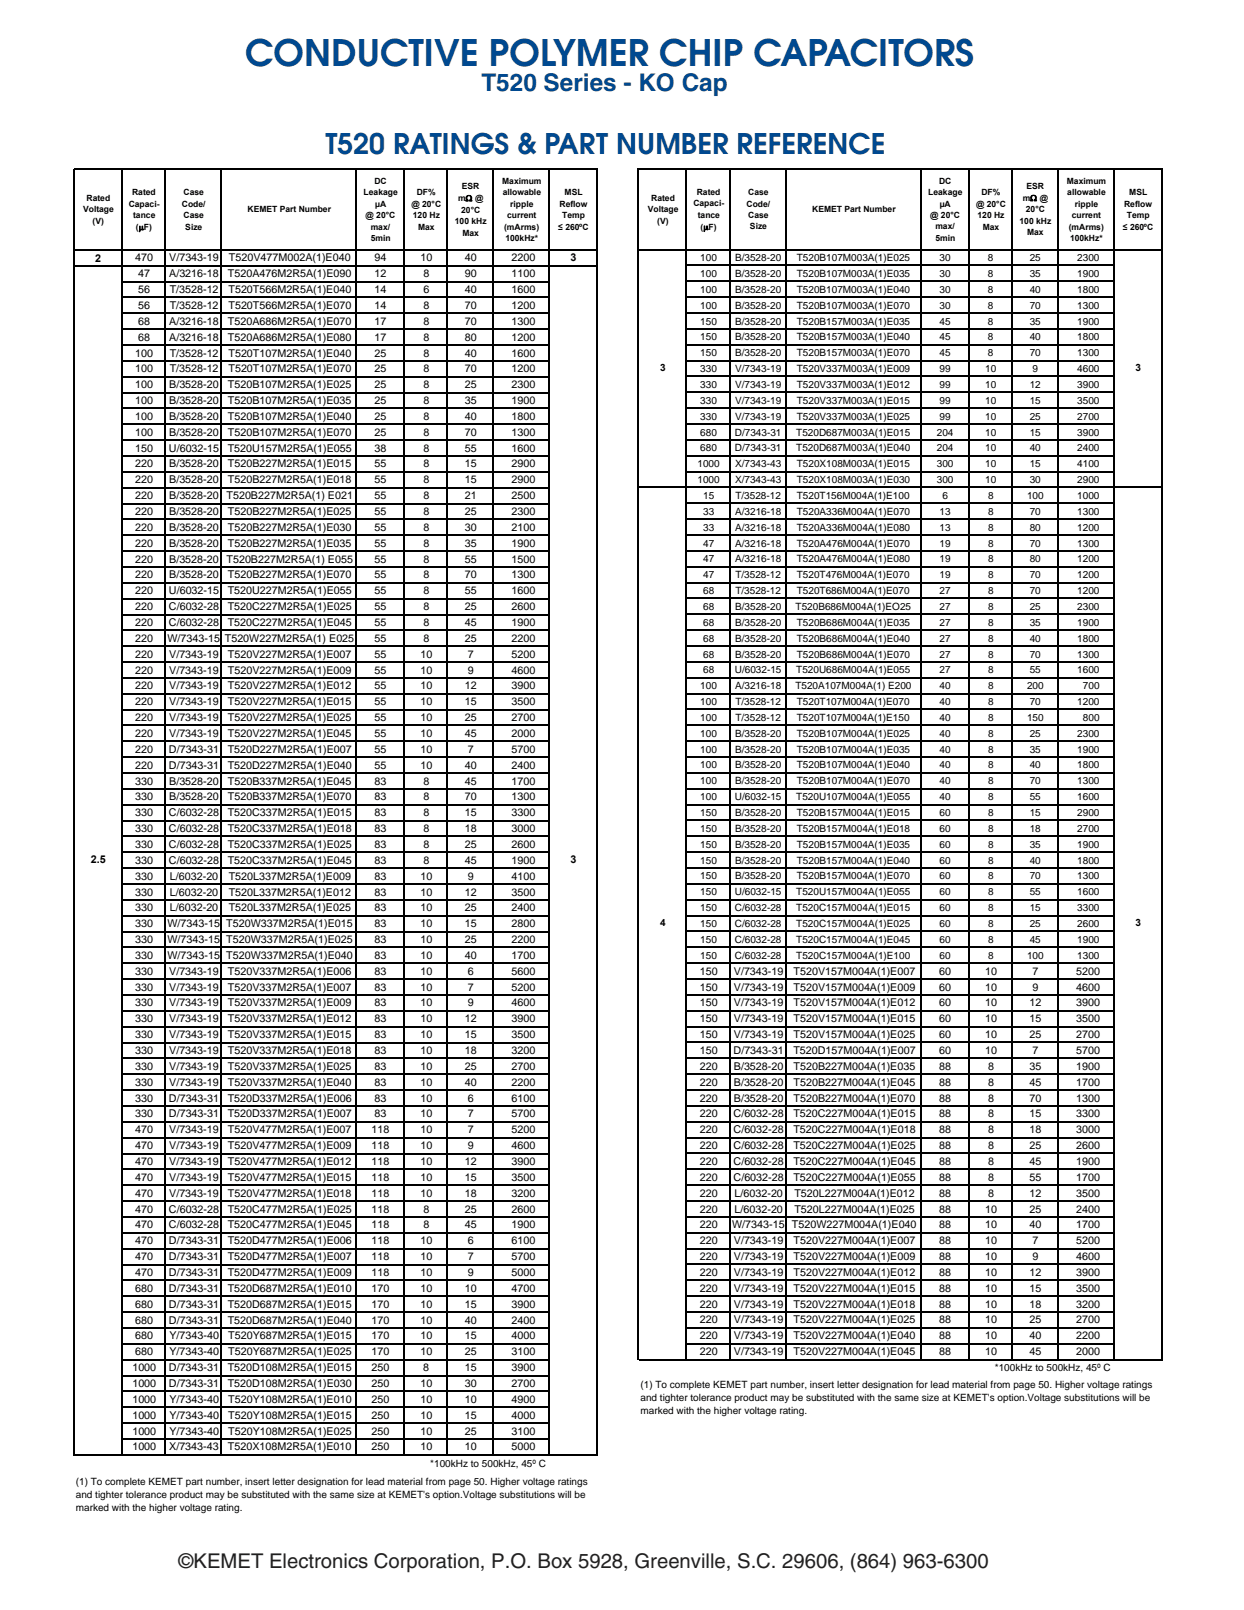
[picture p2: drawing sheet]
<svg xmlns="http://www.w3.org/2000/svg" width="216mm" height="279mm" viewBox="0 0 216 279" stroke-linecap="round" stroke-linejoin="round" font-family="sans-serif">
<defs><g id="words">
<text font-size="6.3" fill="#004990" x="42.5" y="11.5">CONDUCTIVE POLYMER CHIP CAPACITORS</text>
<text font-size="4.9" fill="#004990" x="56.5" y="26.7">T520 RATINGS &amp; PART NUMBER REFERENCE</text>
<text font-size="4.2" fill="#004990" x="83.5" y="15.8">T520 Series - KO Cap</text>
<text font-size="3.5" fill="#231f20" x="31" y="272.1">©KEMET Electronics Corporation, P.O. Box 5928, Greenville, S.C. 29606, (864) 963-6300</text>
<g font-size="1.9">
<text x="16.5" y="45.4">2</text>
<text x="23.5" y="45.4">470</text>
<text x="29.4" y="45.4">V/7343-19</text>
<text x="39.7" y="45.4">T520V477M002A(1)E040</text>
<text x="65" y="45.4">94</text>
<text x="73" y="45.4">10</text>
<text x="80.7" y="45.4">40</text>
<text x="88.8" y="45.4">2200</text>
<text x="99" y="45.4">3</text>
<text x="24" y="50.9">56</text>
<text x="24" y="53.6">56</text>
<text x="24" y="48.1">47</text>
<text x="29.4" y="48.1">A/3216-18</text>
<text x="29.5" y="50.9">T/3528-12</text>
<text x="29.5" y="53.6">T/3528-12</text>
<text x="39.6" y="48.1">T520A476M2R5A(1)E090</text>
<text x="39.7" y="50.9">T520T566M2R5A(1)E040</text>
<text x="39.7" y="53.6">T520T566M2R5A(1)E070</text>
<text x="65" y="48.1">12</text>
<text x="65" y="50.9">14</text>
<text x="65" y="53.6">14</text>
<text x="73.5" y="48.1">8</text>
<text x="73.5" y="50.9">6</text>
<text x="73.5" y="53.6">8</text>
<text x="80.7" y="48.1">90</text>
<text x="80.7" y="50.9">40</text>
<text x="80.7" y="53.6">70</text>
<text x="88.8" y="48.1">1100</text>
<text x="88.8" y="50.9">1600</text>
<text x="88.8" y="53.6">1200</text>
<text x="24" y="59.1">68</text>
<text x="24" y="56.4">68</text>
<text x="29.4" y="59.1">A/3216-18</text>
<text x="29.4" y="56.4">A/3216-18</text>
<text x="39.6" y="59.1">T520A686M2R5A(1)E080</text>
<text x="39.6" y="56.4">T520A686M2R5A(1)E070</text>
<text x="65" y="59.1">17</text>
<text x="65" y="56.4">17</text>
<text x="73.5" y="59.1">8</text>
<text x="73.5" y="56.4">8</text>
<text x="80.7" y="59.1">80</text>
<text x="80.7" y="56.4">70</text>
<text x="88.8" y="59.1">1200</text>
<text x="88.8" y="56.4">1300</text>
<text x="23.5" y="61.9">100</text>
<text x="23.5" y="64.6">100</text>
<text x="29.5" y="61.9">T/3528-12</text>
<text x="29.5" y="64.6">T/3528-12</text>
<text x="39.7" y="61.9">T520T107M2R5A(1)E040</text>
<text x="39.7" y="64.6">T520T107M2R5A(1)E070</text>
<text x="65" y="61.9">25</text>
<text x="65" y="64.6">25</text>
<text x="73.5" y="61.9">8</text>
<text x="73.5" y="64.6">8</text>
<text x="80.7" y="61.9">40</text>
<text x="80.7" y="64.6">70</text>
<text x="88.8" y="61.9">1600</text>
<text x="88.8" y="64.6">1200</text>
<text x="23.5" y="67.4">100</text>
<text x="23.5" y="70.1">100</text>
<text x="29.4" y="67.4">B/3528-20</text>
<text x="29.4" y="70.1">B/3528-20</text>
<text x="39.6" y="67.4">T520B107M2R5A(1)E025</text>
<text x="39.6" y="70.1">T520B107M2R5A(1)E035</text>
<text x="65" y="67.4">25</text>
<text x="65" y="70.1">25</text>
<text x="73.5" y="67.4">8</text>
<text x="73.5" y="70.1">8</text>
<text x="80.7" y="67.4">25</text>
<text x="80.7" y="70.1">35</text>
<text x="88.8" y="67.4">2300</text>
<text x="88.8" y="70.1">1900</text>
<text x="23.5" y="72.9">100</text>
<text x="23.5" y="75.6">100</text>
<text x="29.4" y="72.9">B/3528-20</text>
<text x="29.4" y="75.6">B/3528-20</text>
<text x="39.6" y="72.9">T520B107M2R5A(1)E040</text>
<text x="39.6" y="75.6">T520B107M2R5A(1)E070</text>
<text x="65" y="72.9">25</text>
<text x="65" y="75.6">25</text>
<text x="73.5" y="72.9">8</text>
<text x="73.5" y="75.6">8</text>
<text x="80.7" y="72.9">40</text>
<text x="80.7" y="75.6">70</text>
<text x="88.8" y="72.9">1800</text>
<text x="88.8" y="75.6">1300</text>
<text x="23.5" y="78.4">150</text>
<text x="23.5" y="81.1">220</text>
<text x="23.5" y="83.9">220</text>
<text x="29.3" y="78.4">U/6032-15</text>
<text x="29.4" y="81.1">B/3528-20</text>
<text x="29.4" y="83.9">B/3528-20</text>
<text x="39.5" y="78.4">T520U157M2R5A(1)E055</text>
<text x="39.6" y="81.1">T520B227M2R5A(1)E015</text>
<text x="39.6" y="83.9">T520B227M2R5A(1)E018</text>
<text x="65" y="78.4">38</text>
<text x="65" y="81.1">55</text>
<text x="65" y="83.9">55</text>
<text x="73.5" y="78.4">8</text>
<text x="73.5" y="81.1">8</text>
<text x="73.5" y="83.9">8</text>
<text x="80.7" y="78.4">55</text>
<text x="80.7" y="81.1">15</text>
<text x="80.7" y="83.9">15</text>
<text x="88.8" y="78.4">1600</text>
<text x="88.8" y="81.1">2900</text>
<text x="88.8" y="83.9">2900</text>
<text x="23.5" y="86.6">220</text>
<text x="23.5" y="89.4">220</text>
<text x="29.4" y="86.6">B/3528-20</text>
<text x="29.4" y="89.4">B/3528-20</text>
<text x="39.3" y="86.6">T520B227M2R5A(1) E021</text>
<text x="39.6" y="89.4">T520B227M2R5A(1)E025</text>
<text x="65" y="89.4">55</text>
<text x="65" y="86.6">55</text>
<text x="73.5" y="89.4">8</text>
<text x="73.5" y="86.6">8</text>
<text x="80.7" y="89.4">25</text>
<text x="80.7" y="86.6">21</text>
<text x="88.8" y="89.4">2300</text>
<text x="88.8" y="86.6">2500</text>
<text x="23.5" y="92.1">220</text>
<text x="23.5" y="94.9">220</text>
<text x="29.4" y="92.1">B/3528-20</text>
<text x="29.4" y="94.9">B/3528-20</text>
<text x="39.6" y="92.1">T520B227M2R5A(1)E030</text>
<text x="39.6" y="94.9">T520B227M2R5A(1)E035</text>
<text x="65" y="92.1">55</text>
<text x="65" y="94.9">55</text>
<text x="73.5" y="92.1">8</text>
<text x="73.5" y="94.9">8</text>
<text x="80.7" y="92.1">30</text>
<text x="80.7" y="94.9">35</text>
<text x="88.8" y="92.1">2100</text>
<text x="88.8" y="94.9">1900</text>
<text x="23.5" y="97.6">220</text>
<text x="23.5" y="100.4">220</text>
<text x="29.4" y="97.6">B/3528-20</text>
<text x="29.4" y="100.4">B/3528-20</text>
<text x="39.3" y="97.6">T520B227M2R5A(1) E055</text>
<text x="39.6" y="100.4">T520B227M2R5A(1)E070</text>
<text x="65" y="100.4">55</text>
<text x="65" y="97.6">55</text>
<text x="73.5" y="100.4">8</text>
<text x="73.5" y="97.6">8</text>
<text x="80.7" y="100.4">70</text>
<text x="80.7" y="97.6">55</text>
<text x="88.8" y="100.4">1300</text>
<text x="88.8" y="97.6">1500</text>
<text x="23.5" y="103.1">220</text>
<text x="23.5" y="105.9">220</text>
<text x="29.3" y="103.1">U/6032-15</text>
<text x="29.3" y="105.9">C/6032-28</text>
<text x="39.5" y="103.1">T520U227M2R5A(1)E055</text>
<text x="39.5" y="105.9">T520C227M2R5A(1)E025</text>
<text x="65" y="103.1">55</text>
<text x="65" y="105.9">55</text>
<text x="73.5" y="103.1">8</text>
<text x="73.5" y="105.9">8</text>
<text x="80.7" y="103.1">55</text>
<text x="80.7" y="105.9">25</text>
<text x="88.8" y="103.1">1600</text>
<text x="88.8" y="105.9">2600</text>
<text x="23.5" y="108.6">220</text>
<text x="23.5" y="111.4">220</text>
<text x="29.1" y="111.4">W/7343-15</text>
<text x="29.3" y="108.6">C/6032-28</text>
<text x="39" y="111.4">T520W227M2R5A(1) E025</text>
<text x="39.5" y="108.6">T520C227M2R5A(1)E045</text>
<text x="65" y="108.6">55</text>
<text x="65" y="111.4">55</text>
<text x="73.5" y="108.6">8</text>
<text x="73.5" y="111.4">8</text>
<text x="80.7" y="108.6">45</text>
<text x="80.7" y="111.4">25</text>
<text x="88.8" y="108.6">1900</text>
<text x="88.8" y="111.4">2200</text>
<text x="23.5" y="114.1">220</text>
<text x="23.5" y="116.9">220</text>
<text x="23.5" y="119.6">220</text>
<text x="29.4" y="114.1">V/7343-19</text>
<text x="29.4" y="116.9">V/7343-19</text>
<text x="29.4" y="119.6">V/7343-19</text>
<text x="39.6" y="114.1">T520V227M2R5A(1)E007</text>
<text x="39.6" y="116.9">T520V227M2R5A(1)E009</text>
<text x="39.6" y="119.6">T520V227M2R5A(1)E012</text>
<text x="65" y="114.1">55</text>
<text x="65" y="116.9">55</text>
<text x="65" y="119.6">55</text>
<text x="73" y="114.1">10</text>
<text x="73" y="116.9">10</text>
<text x="73" y="119.6">10</text>
<text x="80.7" y="119.6">12</text>
<text x="81.2" y="114.1">7</text>
<text x="81.2" y="116.9">9</text>
<text x="88.8" y="119.6">3900</text>
<text x="88.8" y="114.1">5200</text>
<text x="88.8" y="116.9">4600</text>
<text x="23.5" y="122.4">220</text>
<text x="23.5" y="125.1">220</text>
<text x="29.4" y="122.4">V/7343-19</text>
<text x="29.4" y="125.1">V/7343-19</text>
<text x="39.6" y="122.4">T520V227M2R5A(1)E015</text>
<text x="39.6" y="125.1">T520V227M2R5A(1)E025</text>
<text x="65" y="122.4">55</text>
<text x="65" y="125.1">55</text>
<text x="73" y="122.4">10</text>
<text x="73" y="125.1">10</text>
<text x="80.7" y="122.4">15</text>
<text x="80.7" y="125.1">25</text>
<text x="88.8" y="122.4">3500</text>
<text x="88.8" y="125.1">2700</text>
<text x="23.5" y="127.9">220</text>
<text x="23.5" y="130.6">220</text>
<text x="29.3" y="130.6">D/7343-31</text>
<text x="29.4" y="127.9">V/7343-19</text>
<text x="39.5" y="130.6">T520D227M2R5A(1)E007</text>
<text x="39.6" y="127.9">T520V227M2R5A(1)E045</text>
<text x="65" y="127.9">55</text>
<text x="65" y="130.6">55</text>
<text x="73" y="127.9">10</text>
<text x="73" y="130.6">10</text>
<text x="80.7" y="127.9">45</text>
<text x="81.2" y="130.6">7</text>
<text x="88.8" y="127.9">2000</text>
<text x="88.8" y="130.6">5700</text>
<text x="23.5" y="133.4">220</text>
<text x="23.5" y="136.2">330</text>
<text x="29.3" y="133.4">D/7343-31</text>
<text x="29.4" y="136.2">B/3528-20</text>
<text x="39.5" y="133.4">T520D227M2R5A(1)E040</text>
<text x="39.6" y="136.2">T520B337M2R5A(1)E045</text>
<text x="65" y="133.4">55</text>
<text x="65" y="136.2">83</text>
<text x="73" y="133.4">10</text>
<text x="73.5" y="136.2">8</text>
<text x="80.7" y="133.4">40</text>
<text x="80.7" y="136.2">45</text>
<text x="88.8" y="133.4">2400</text>
<text x="88.8" y="136.2">1700</text>
<text x="23.5" y="138.9">330</text>
<text x="23.5" y="141.7">330</text>
<text x="29.3" y="141.7">C/6032-28</text>
<text x="29.4" y="138.9">B/3528-20</text>
<text x="39.5" y="141.7">T520C337M2R5A(1)E015</text>
<text x="39.6" y="138.9">T520B337M2R5A(1)E070</text>
<text x="65" y="138.9">83</text>
<text x="65" y="141.7">83</text>
<text x="73.5" y="138.9">8</text>
<text x="73.5" y="141.7">8</text>
<text x="80.7" y="138.9">70</text>
<text x="80.7" y="141.7">15</text>
<text x="88.8" y="138.9">1300</text>
<text x="88.8" y="141.7">3300</text>
<text x="15.8" y="149.8">2.5</text>
<text x="23.5" y="144.4">330</text>
<text x="23.5" y="147.2">330</text>
<text x="23.5" y="149.9">330</text>
<text x="29.3" y="144.4">C/6032-28</text>
<text x="29.3" y="147.2">C/6032-28</text>
<text x="29.3" y="149.9">C/6032-28</text>
<text x="39.5" y="144.4">T520C337M2R5A(1)E018</text>
<text x="39.5" y="147.2">T520C337M2R5A(1)E025</text>
<text x="39.5" y="149.9">T520C337M2R5A(1)E045</text>
<text x="65" y="144.4">83</text>
<text x="65" y="147.2">83</text>
<text x="65" y="149.9">83</text>
<text x="73.5" y="144.4">8</text>
<text x="73.5" y="147.2">8</text>
<text x="73.5" y="149.9">8</text>
<text x="80.7" y="144.4">18</text>
<text x="80.7" y="147.2">25</text>
<text x="80.7" y="149.9">45</text>
<text x="88.8" y="144.4">3000</text>
<text x="88.8" y="147.2">2600</text>
<text x="88.8" y="149.9">1900</text>
<text x="99" y="149.8">3</text>
<text x="23.5" y="152.7">330</text>
<text x="23.5" y="155.4">330</text>
<text x="29.5" y="152.7">L/6032-20</text>
<text x="29.5" y="155.4">L/6032-20</text>
<text x="39.7" y="152.7">T520L337M2R5A(1)E009</text>
<text x="39.7" y="155.4">T520L337M2R5A(1)E012</text>
<text x="65" y="152.7">83</text>
<text x="65" y="155.4">83</text>
<text x="73" y="152.7">10</text>
<text x="73" y="155.4">10</text>
<text x="80.7" y="155.4">12</text>
<text x="81.2" y="152.7">9</text>
<text x="88.8" y="155.4">3500</text>
<text x="88.8" y="152.7">4100</text>
<text x="23.5" y="158.2">330</text>
<text x="23.5" y="160.9">330</text>
<text x="29.1" y="160.9">W/7343-15</text>
<text x="29.5" y="158.2">L/6032-20</text>
<text x="39.3" y="160.9">T520W337M2R5A(1)E015</text>
<text x="39.7" y="158.2">T520L337M2R5A(1)E025</text>
<text x="65" y="158.2">83</text>
<text x="65" y="160.9">83</text>
<text x="73" y="158.2">10</text>
<text x="73" y="160.9">10</text>
<text x="80.7" y="158.2">25</text>
<text x="80.7" y="160.9">15</text>
<text x="88.8" y="158.2">2400</text>
<text x="88.8" y="160.9">2800</text>
<text x="23.5" y="163.7">330</text>
<text x="23.5" y="166.4">330</text>
<text x="29.1" y="163.7">W/7343-15</text>
<text x="29.1" y="166.4">W/7343-15</text>
<text x="39.3" y="163.7">T520W337M2R5A(1)E025</text>
<text x="39.3" y="166.4">T520W337M2R5A(1)E040</text>
<text x="65" y="163.7">83</text>
<text x="65" y="166.4">83</text>
<text x="73" y="163.7">10</text>
<text x="73" y="166.4">10</text>
<text x="80.7" y="163.7">25</text>
<text x="80.7" y="166.4">40</text>
<text x="88.8" y="163.7">2200</text>
<text x="88.8" y="166.4">1700</text>
<text x="23.5" y="169.2">330</text>
<text x="23.5" y="171.9">330</text>
<text x="29.4" y="169.2">V/7343-19</text>
<text x="29.4" y="171.9">V/7343-19</text>
<text x="39.6" y="169.2">T520V337M2R5A(1)E006</text>
<text x="39.6" y="171.9">T520V337M2R5A(1)E007</text>
<text x="65" y="169.2">83</text>
<text x="65" y="171.9">83</text>
<text x="73" y="169.2">10</text>
<text x="73" y="171.9">10</text>
<text x="81.2" y="169.2">6</text>
<text x="81.2" y="171.9">7</text>
<text x="88.8" y="169.2">5600</text>
<text x="88.8" y="171.9">5200</text>
<text x="121.5" y="169.2">150</text>
<text x="121.5" y="171.9">150</text>
<text x="127.4" y="169.2">V/7343-19</text>
<text x="127.4" y="171.9">V/7343-19</text>
<text x="137.7" y="169.2">T520V157M004A(1)E007</text>
<text x="137.7" y="171.9">T520V157M004A(1)E009</text>
<text x="163" y="169.2">60</text>
<text x="163" y="171.9">60</text>
<text x="171" y="169.2">10</text>
<text x="171" y="171.9">10</text>
<text x="179.2" y="169.2">7</text>
<text x="179.2" y="171.9">9</text>
<text x="186.8" y="169.2">5200</text>
<text x="186.8" y="171.9">4600</text>
<text x="23.5" y="174.7">330</text>
<text x="23.5" y="177.4">330</text>
<text x="29.4" y="174.7">V/7343-19</text>
<text x="29.4" y="177.4">V/7343-19</text>
<text x="39.6" y="174.7">T520V337M2R5A(1)E009</text>
<text x="39.6" y="177.4">T520V337M2R5A(1)E012</text>
<text x="65" y="174.7">83</text>
<text x="65" y="177.4">83</text>
<text x="73" y="174.7">10</text>
<text x="73" y="177.4">10</text>
<text x="80.7" y="177.4">12</text>
<text x="81.2" y="174.7">9</text>
<text x="88.8" y="177.4">3900</text>
<text x="88.8" y="174.7">4600</text>
<text x="121.5" y="174.7">150</text>
<text x="121.5" y="177.4">150</text>
<text x="127.4" y="174.7">V/7343-19</text>
<text x="127.4" y="177.4">V/7343-19</text>
<text x="137.7" y="174.7">T520V157M004A(1)E012</text>
<text x="137.7" y="177.4">T520V157M004A(1)E015</text>
<text x="163" y="174.7">60</text>
<text x="163" y="177.4">60</text>
<text x="171" y="174.7">10</text>
<text x="171" y="177.4">10</text>
<text x="178.7" y="174.7">12</text>
<text x="178.7" y="177.4">15</text>
<text x="186.8" y="174.7">3900</text>
<text x="186.8" y="177.4">3500</text>
<text x="23.5" y="180.2">330</text>
<text x="23.5" y="182.9">330</text>
<text x="23.5" y="185.7">330</text>
<text x="29.4" y="180.2">V/7343-19</text>
<text x="29.4" y="182.9">V/7343-19</text>
<text x="29.4" y="185.7">V/7343-19</text>
<text x="39.6" y="180.2">T520V337M2R5A(1)E015</text>
<text x="39.6" y="182.9">T520V337M2R5A(1)E018</text>
<text x="39.6" y="185.7">T520V337M2R5A(1)E025</text>
<text x="65" y="180.2">83</text>
<text x="65" y="182.9">83</text>
<text x="65" y="185.7">83</text>
<text x="73" y="180.2">10</text>
<text x="73" y="182.9">10</text>
<text x="73" y="185.7">10</text>
<text x="80.7" y="180.2">15</text>
<text x="80.7" y="182.9">18</text>
<text x="80.7" y="185.7">25</text>
<text x="88.8" y="180.2">3500</text>
<text x="88.8" y="182.9">3200</text>
<text x="88.8" y="185.7">2700</text>
<text x="121.5" y="180.2">150</text>
<text x="121.5" y="182.9">150</text>
<text x="121.5" y="185.7">220</text>
<text x="127.3" y="182.9">D/7343-31</text>
<text x="127.4" y="180.2">V/7343-19</text>
<text x="127.4" y="185.7">B/3528-20</text>
<text x="137.7" y="182.9">T520D157M004A(1)E007</text>
<text x="137.7" y="180.2">T520V157M004A(1)E025</text>
<text x="137.7" y="185.7">T520B227M004A(1)E035</text>
<text x="163" y="180.2">60</text>
<text x="163" y="182.9">60</text>
<text x="163" y="185.7">88</text>
<text x="171" y="180.2">10</text>
<text x="171" y="182.9">10</text>
<text x="171.5" y="185.7">8</text>
<text x="178.7" y="180.2">25</text>
<text x="178.7" y="185.7">35</text>
<text x="179.2" y="182.9">7</text>
<text x="186.8" y="180.2">2700</text>
<text x="186.8" y="185.7">1900</text>
<text x="186.8" y="182.9">5700</text>
<text x="23.5" y="188.4">330</text>
<text x="23.5" y="191.2">330</text>
<text x="29.3" y="191.2">D/7343-31</text>
<text x="29.4" y="188.4">V/7343-19</text>
<text x="39.5" y="191.2">T520D337M2R5A(1)E006</text>
<text x="39.6" y="188.4">T520V337M2R5A(1)E040</text>
<text x="65" y="188.4">83</text>
<text x="65" y="191.2">83</text>
<text x="73" y="188.4">10</text>
<text x="73" y="191.2">10</text>
<text x="80.7" y="188.4">40</text>
<text x="81.2" y="191.2">6</text>
<text x="88.8" y="188.4">2200</text>
<text x="88.8" y="191.2">6100</text>
<text x="121.5" y="188.4">220</text>
<text x="121.5" y="191.2">220</text>
<text x="127.4" y="188.4">B/3528-20</text>
<text x="127.4" y="191.2">B/3528-20</text>
<text x="137.7" y="188.4">T520B227M004A(1)E045</text>
<text x="137.7" y="191.2">T520B227M004A(1)E070</text>
<text x="163" y="188.4">88</text>
<text x="163" y="191.2">88</text>
<text x="171.5" y="188.4">8</text>
<text x="171.5" y="191.2">8</text>
<text x="178.7" y="188.4">45</text>
<text x="178.7" y="191.2">70</text>
<text x="186.8" y="188.4">1700</text>
<text x="186.8" y="191.2">1300</text>
<text x="23.5" y="193.9">330</text>
<text x="23.5" y="196.7">470</text>
<text x="29.3" y="193.9">D/7343-31</text>
<text x="29.4" y="196.7">V/7343-19</text>
<text x="39.5" y="193.9">T520D337M2R5A(1)E007</text>
<text x="39.6" y="196.7">T520V477M2R5A(1)E007</text>
<text x="64.5" y="196.7">118</text>
<text x="65" y="193.9">83</text>
<text x="73" y="193.9">10</text>
<text x="73" y="196.7">10</text>
<text x="81.2" y="193.9">7</text>
<text x="81.2" y="196.7">7</text>
<text x="88.8" y="193.9">5700</text>
<text x="88.8" y="196.7">5200</text>
<text x="121.5" y="193.9">220</text>
<text x="121.5" y="196.7">220</text>
<text x="127.3" y="193.9">C/6032-28</text>
<text x="127.3" y="196.7">C/6032-28</text>
<text x="137.7" y="193.9">T520C227M004A(1)E015</text>
<text x="137.7" y="196.7">T520C227M004A(1)E018</text>
<text x="163" y="193.9">88</text>
<text x="163" y="196.7">88</text>
<text x="171.5" y="193.9">8</text>
<text x="171.5" y="196.7">8</text>
<text x="178.7" y="193.9">15</text>
<text x="178.7" y="196.7">18</text>
<text x="186.8" y="193.9">3300</text>
<text x="186.8" y="196.7">3000</text>
<text x="23.5" y="199.4">470</text>
<text x="23.5" y="202.2">470</text>
<text x="29.4" y="199.4">V/7343-19</text>
<text x="29.4" y="202.2">V/7343-19</text>
<text x="39.6" y="199.4">T520V477M2R5A(1)E009</text>
<text x="39.6" y="202.2">T520V477M2R5A(1)E012</text>
<text x="64.5" y="199.4">118</text>
<text x="64.5" y="202.2">118</text>
<text x="73" y="199.4">10</text>
<text x="73" y="202.2">10</text>
<text x="80.7" y="202.2">12</text>
<text x="81.2" y="199.4">9</text>
<text x="88.8" y="202.2">3900</text>
<text x="88.8" y="199.4">4600</text>
<text x="121.5" y="199.4">220</text>
<text x="121.5" y="202.2">220</text>
<text x="127.3" y="199.4">C/6032-28</text>
<text x="127.3" y="202.2">C/6032-28</text>
<text x="137.7" y="199.4">T520C227M004A(1)E025</text>
<text x="137.7" y="202.2">T520C227M004A(1)E045</text>
<text x="163" y="199.4">88</text>
<text x="163" y="202.2">88</text>
<text x="171.5" y="199.4">8</text>
<text x="171.5" y="202.2">8</text>
<text x="178.7" y="199.4">25</text>
<text x="178.7" y="202.2">45</text>
<text x="186.8" y="199.4">2600</text>
<text x="186.8" y="202.2">1900</text>
<text x="23.5" y="204.9">470</text>
<text x="23.5" y="207.7">470</text>
<text x="29.4" y="204.9">V/7343-19</text>
<text x="29.4" y="207.7">V/7343-19</text>
<text x="39.6" y="204.9">T520V477M2R5A(1)E015</text>
<text x="39.6" y="207.7">T520V477M2R5A(1)E018</text>
<text x="64.5" y="204.9">118</text>
<text x="64.5" y="207.7">118</text>
<text x="73" y="204.9">10</text>
<text x="73" y="207.7">10</text>
<text x="80.7" y="204.9">15</text>
<text x="80.7" y="207.7">18</text>
<text x="88.8" y="204.9">3500</text>
<text x="88.8" y="207.7">3200</text>
<text x="121.5" y="204.9">220</text>
<text x="121.5" y="207.7">220</text>
<text x="127.3" y="204.9">C/6032-28</text>
<text x="127.5" y="207.7">L/6032-20</text>
<text x="137.7" y="204.9">T520C227M004A(1)E055</text>
<text x="137.9" y="207.7">T520L227M004A(1)E012</text>
<text x="163" y="204.9">88</text>
<text x="163" y="207.7">88</text>
<text x="171.5" y="204.9">8</text>
<text x="171.5" y="207.7">8</text>
<text x="178.7" y="204.9">55</text>
<text x="178.7" y="207.7">12</text>
<text x="186.8" y="204.9">1700</text>
<text x="186.8" y="207.7">3500</text>
<text x="23.5" y="215.9">470</text>
<text x="23.5" y="213.2">470</text>
<text x="23.5" y="210.4">470</text>
<text x="29.3" y="215.9">D/7343-31</text>
<text x="29.3" y="213.2">C/6032-28</text>
<text x="29.3" y="210.4">C/6032-28</text>
<text x="39.5" y="215.9">T520D477M2R5A(1)E006</text>
<text x="39.5" y="213.2">T520C477M2R5A(1)E045</text>
<text x="39.5" y="210.4">T520C477M2R5A(1)E025</text>
<text x="64.5" y="215.9">118</text>
<text x="64.5" y="213.2">118</text>
<text x="64.5" y="210.4">118</text>
<text x="73" y="215.9">10</text>
<text x="73.5" y="213.2">8</text>
<text x="73.5" y="210.4">8</text>
<text x="80.7" y="213.2">45</text>
<text x="80.7" y="210.4">25</text>
<text x="81.2" y="215.9">6</text>
<text x="88.8" y="213.2">1900</text>
<text x="88.8" y="210.4">2600</text>
<text x="88.8" y="215.9">6100</text>
<text x="121.5" y="210.4">220</text>
<text x="121.5" y="213.2">220</text>
<text x="121.5" y="215.9">220</text>
<text x="127.1" y="213.2">W/7343-15</text>
<text x="127.4" y="215.9">V/7343-19</text>
<text x="127.5" y="210.4">L/6032-20</text>
<text x="137.4" y="213.2">T520W227M004A(1)E040</text>
<text x="137.7" y="215.9">T520V227M004A(1)E007</text>
<text x="137.9" y="210.4">T520L227M004A(1)E025</text>
<text x="163" y="210.4">88</text>
<text x="163" y="215.9">88</text>
<text x="163" y="213.2">88</text>
<text x="171" y="210.4">10</text>
<text x="171" y="215.9">10</text>
<text x="171" y="213.2">10</text>
<text x="178.7" y="210.4">25</text>
<text x="178.7" y="213.2">40</text>
<text x="179.2" y="215.9">7</text>
<text x="186.8" y="210.4">2400</text>
<text x="186.8" y="213.2">1700</text>
<text x="186.8" y="215.9">5200</text>
<text x="23.5" y="218.7">470</text>
<text x="23.5" y="221.4">470</text>
<text x="29.3" y="218.7">D/7343-31</text>
<text x="29.3" y="221.4">D/7343-31</text>
<text x="39.5" y="218.7">T520D477M2R5A(1)E007</text>
<text x="39.5" y="221.4">T520D477M2R5A(1)E009</text>
<text x="64.5" y="218.7">118</text>
<text x="64.5" y="221.4">118</text>
<text x="73" y="218.7">10</text>
<text x="73" y="221.4">10</text>
<text x="81.2" y="218.7">7</text>
<text x="81.2" y="221.4">9</text>
<text x="88.8" y="218.7">5700</text>
<text x="88.8" y="221.4">5000</text>
<text x="121.5" y="218.7">220</text>
<text x="121.5" y="221.4">220</text>
<text x="127.4" y="218.7">V/7343-19</text>
<text x="127.4" y="221.4">V/7343-19</text>
<text x="137.7" y="218.7">T520V227M004A(1)E009</text>
<text x="137.7" y="221.4">T520V227M004A(1)E012</text>
<text x="163" y="218.7">88</text>
<text x="163" y="221.4">88</text>
<text x="171" y="218.7">10</text>
<text x="171" y="221.4">10</text>
<text x="178.7" y="221.4">12</text>
<text x="179.2" y="218.7">9</text>
<text x="186.8" y="221.4">3900</text>
<text x="186.8" y="218.7">4600</text>
<text x="23.5" y="224.2">680</text>
<text x="23.5" y="226.9">680</text>
<text x="29.3" y="224.2">D/7343-31</text>
<text x="29.3" y="226.9">D/7343-31</text>
<text x="39.5" y="224.2">T520D687M2R5A(1)E010</text>
<text x="39.5" y="226.9">T520D687M2R5A(1)E015</text>
<text x="64.5" y="224.2">170</text>
<text x="64.5" y="226.9">170</text>
<text x="73" y="224.2">10</text>
<text x="73" y="226.9">10</text>
<text x="80.7" y="224.2">10</text>
<text x="80.7" y="226.9">15</text>
<text x="88.8" y="224.2">4700</text>
<text x="88.8" y="226.9">3900</text>
<text x="121.5" y="224.2">220</text>
<text x="121.5" y="226.9">220</text>
<text x="127.4" y="224.2">V/7343-19</text>
<text x="127.4" y="226.9">V/7343-19</text>
<text x="137.7" y="224.2">T520V227M004A(1)E015</text>
<text x="137.7" y="226.9">T520V227M004A(1)E018</text>
<text x="163" y="224.2">88</text>
<text x="163" y="226.9">88</text>
<text x="171" y="224.2">10</text>
<text x="171" y="226.9">10</text>
<text x="178.7" y="224.2">15</text>
<text x="178.7" y="226.9">18</text>
<text x="186.8" y="224.2">3500</text>
<text x="186.8" y="226.9">3200</text>
<text x="23.5" y="229.7">680</text>
<text x="23.5" y="232.4">680</text>
<text x="29.3" y="229.7">D/7343-31</text>
<text x="29.4" y="232.4">Y/7343-40</text>
<text x="39.5" y="229.7">T520D687M2R5A(1)E040</text>
<text x="39.6" y="232.4">T520Y687M2R5A(1)E015</text>
<text x="64.5" y="229.7">170</text>
<text x="64.5" y="232.4">170</text>
<text x="73" y="229.7">10</text>
<text x="73" y="232.4">10</text>
<text x="80.7" y="229.7">40</text>
<text x="80.7" y="232.4">15</text>
<text x="88.8" y="229.7">2400</text>
<text x="88.8" y="232.4">4000</text>
<text x="121.5" y="229.7">220</text>
<text x="121.5" y="232.4">220</text>
<text x="127.4" y="229.7">V/7343-19</text>
<text x="127.4" y="232.4">V/7343-19</text>
<text x="137.7" y="229.7">T520V227M004A(1)E025</text>
<text x="137.7" y="232.4">T520V227M004A(1)E040</text>
<text x="163" y="229.7">88</text>
<text x="163" y="232.4">88</text>
<text x="171" y="229.7">10</text>
<text x="171" y="232.4">10</text>
<text x="178.7" y="229.7">25</text>
<text x="178.7" y="232.4">40</text>
<text x="186.8" y="229.7">2700</text>
<text x="186.8" y="232.4">2200</text>
<text x="23" y="237.9">1000</text>
<text x="23.5" y="235.2">680</text>
<text x="29.3" y="237.9">D/7343-31</text>
<text x="29.4" y="235.2">Y/7343-40</text>
<text x="39.5" y="237.9">T520D108M2R5A(1)E015</text>
<text x="39.6" y="235.2">T520Y687M2R5A(1)E025</text>
<text x="64.5" y="237.9">250</text>
<text x="64.5" y="235.2">170</text>
<text x="73" y="235.2">10</text>
<text x="73.5" y="237.9">8</text>
<text x="80.7" y="237.9">15</text>
<text x="80.7" y="235.2">25</text>
<text x="88.8" y="237.9">3900</text>
<text x="88.8" y="235.2">3100</text>
<text x="121.5" y="235.2">220</text>
<text x="127.4" y="235.2">V/7343-19</text>
<text x="137.7" y="235.2">T520V227M004A(1)E045</text>
<text x="163" y="235.2">88</text>
<text x="171" y="235.2">10</text>
<text x="178.7" y="235.2">45</text>
<text x="186.8" y="235.2">2000</text>
<text x="23" y="240.7">1000</text>
<text x="23" y="243.4">1000</text>
<text x="29.3" y="240.7">D/7343-31</text>
<text x="29.4" y="243.4">Y/7343-40</text>
<text x="39.5" y="240.7">T520D108M2R5A(1)E030</text>
<text x="39.6" y="243.4">T520Y108M2R5A(1)E010</text>
<text x="64.5" y="240.7">250</text>
<text x="64.5" y="243.4">250</text>
<text x="73" y="240.7">10</text>
<text x="73" y="243.4">10</text>
<text x="80.7" y="240.7">30</text>
<text x="80.7" y="243.4">10</text>
<text x="88.8" y="240.7">2700</text>
<text x="88.8" y="243.4">4900</text>
<text x="23" y="246.2">1000</text>
<text x="23" y="248.9">1000</text>
<text x="23" y="251.7">1000</text>
<text x="29.4" y="251.7">X/7343-43</text>
<text x="29.4" y="246.2">Y/7343-40</text>
<text x="29.4" y="248.9">Y/7343-40</text>
<text x="39.6" y="251.7">T520X108M2R5A(1)E010</text>
<text x="39.6" y="246.2">T520Y108M2R5A(1)E015</text>
<text x="39.6" y="248.9">T520Y108M2R5A(1)E025</text>
<text x="64.5" y="251.7">250</text>
<text x="64.5" y="246.2">250</text>
<text x="64.5" y="248.9">250</text>
<text x="73" y="251.7">10</text>
<text x="73" y="246.2">10</text>
<text x="73" y="248.9">10</text>
<text x="80.7" y="251.7">10</text>
<text x="80.7" y="246.2">15</text>
<text x="80.7" y="248.9">25</text>
<text x="88.8" y="251.7">5000</text>
<text x="88.8" y="246.2">4000</text>
<text x="88.8" y="248.9">3100</text>
</g>
<g font-size="1.7">
<text x="121.5" y="45.3">100</text>
<text x="127.6" y="45.3">B/3528-20</text>
<text x="138.3" y="45.3">T520B107M003A(1)E025</text>
<text x="163" y="45.3">30</text>
<text x="171.5" y="45.3">8</text>
<text x="178.7" y="45.3">25</text>
<text x="187" y="45.3">2300</text>
<text x="121.5" y="48.1">100</text>
<text x="121.5" y="50.8">100</text>
<text x="121.5" y="53.6">100</text>
<text x="127.6" y="48.1">B/3528-20</text>
<text x="127.6" y="50.8">B/3528-20</text>
<text x="127.6" y="53.6">B/3528-20</text>
<text x="138.3" y="48.1">T520B107M003A(1)E035</text>
<text x="138.3" y="50.8">T520B107M003A(1)E040</text>
<text x="138.3" y="53.6">T520B107M003A(1)E070</text>
<text x="163" y="48.1">30</text>
<text x="163" y="50.8">30</text>
<text x="163" y="53.6">30</text>
<text x="171.5" y="48.1">8</text>
<text x="171.5" y="50.8">8</text>
<text x="171.5" y="53.6">8</text>
<text x="178.7" y="48.1">35</text>
<text x="178.7" y="50.8">40</text>
<text x="178.7" y="53.6">70</text>
<text x="187" y="48.1">1900</text>
<text x="187" y="50.8">1800</text>
<text x="187" y="53.6">1300</text>
<text x="121.5" y="56.3">150</text>
<text x="121.5" y="59.1">150</text>
<text x="127.6" y="56.3">B/3528-20</text>
<text x="127.6" y="59.1">B/3528-20</text>
<text x="138.3" y="56.3">T520B157M003A(1)E035</text>
<text x="138.3" y="59.1">T520B157M003A(1)E040</text>
<text x="163" y="56.3">45</text>
<text x="163" y="59.1">45</text>
<text x="171.5" y="56.3">8</text>
<text x="171.5" y="59.1">8</text>
<text x="178.7" y="56.3">35</text>
<text x="178.7" y="59.1">40</text>
<text x="187" y="56.3">1900</text>
<text x="187" y="59.1">1800</text>
<text x="114.6" y="64.5">3</text>
<text x="121.5" y="61.8">150</text>
<text x="121.5" y="64.6">330</text>
<text x="127.6" y="61.8">B/3528-20</text>
<text x="127.6" y="64.6">V/7343-19</text>
<text x="138.3" y="61.8">T520B157M003A(1)E070</text>
<text x="138.3" y="64.6">T520V337M003A(1)E009</text>
<text x="163" y="61.8">45</text>
<text x="163" y="64.6">99</text>
<text x="171" y="64.6">10</text>
<text x="171.5" y="61.8">8</text>
<text x="178.7" y="61.8">70</text>
<text x="179.2" y="64.6">9</text>
<text x="187" y="64.6">4600</text>
<text x="187" y="61.8">1300</text>
<text x="197" y="64.5">3</text>
<text x="121.5" y="67.3">330</text>
<text x="121.5" y="70.1">330</text>
<text x="127.6" y="67.3">V/7343-19</text>
<text x="127.6" y="70.1">V/7343-19</text>
<text x="138.3" y="67.3">T520V337M003A(1)E012</text>
<text x="138.3" y="70.1">T520V337M003A(1)E015</text>
<text x="163" y="67.3">99</text>
<text x="163" y="70.1">99</text>
<text x="171" y="67.3">10</text>
<text x="171" y="70.1">10</text>
<text x="178.7" y="67.3">12</text>
<text x="178.7" y="70.1">15</text>
<text x="187" y="67.3">3900</text>
<text x="187" y="70.1">3500</text>
<text x="121.5" y="72.8">330</text>
<text x="121.5" y="75.6">680</text>
<text x="127.5" y="75.6">D/7343-31</text>
<text x="127.6" y="72.8">V/7343-19</text>
<text x="138.2" y="75.6">T520D687M003A(1)E015</text>
<text x="138.3" y="72.8">T520V337M003A(1)E025</text>
<text x="162.6" y="75.6">204</text>
<text x="163" y="72.8">99</text>
<text x="171" y="72.8">10</text>
<text x="171" y="75.6">10</text>
<text x="178.7" y="72.8">25</text>
<text x="178.7" y="75.6">15</text>
<text x="187" y="72.8">2700</text>
<text x="187" y="75.6">3900</text>
<text x="121.1" y="81.1">1000</text>
<text x="121.1" y="83.8">1000</text>
<text x="121.5" y="78.3">680</text>
<text x="127.5" y="78.3">D/7343-31</text>
<text x="127.6" y="81.1">X/7343-43</text>
<text x="127.6" y="83.8">X/7343-43</text>
<text x="138.2" y="78.3">T520D687M003A(1)E040</text>
<text x="138.3" y="81.1">T520X108M003A(1)E015</text>
<text x="138.3" y="83.8">T520X108M003A(1)E030</text>
<text x="162.6" y="78.3">204</text>
<text x="162.6" y="81.1">300</text>
<text x="162.6" y="83.8">300</text>
<text x="171" y="78.3">10</text>
<text x="171" y="81.1">10</text>
<text x="171" y="83.8">10</text>
<text x="178.7" y="78.3">40</text>
<text x="178.7" y="81.1">15</text>
<text x="178.7" y="83.8">30</text>
<text x="187" y="78.3">2400</text>
<text x="187" y="81.1">4100</text>
<text x="187" y="83.8">2900</text>
<text x="122" y="86.6">15</text>
<text x="122" y="89.3">33</text>
<text x="127.6" y="89.3">A/3216-18</text>
<text x="127.6" y="86.6">T/3528-12</text>
<text x="138.3" y="86.6">T520T156M004A(1)E100</text>
<text x="138.3" y="89.3">T520A336M004A(1)E070</text>
<text x="163" y="89.3">13</text>
<text x="163.6" y="86.6">6</text>
<text x="171.5" y="89.3">8</text>
<text x="171.5" y="86.6">8</text>
<text x="178.2" y="86.6">100</text>
<text x="178.7" y="89.3">70</text>
<text x="187" y="86.6">1000</text>
<text x="187" y="89.3">1300</text>
<text x="122" y="92.1">33</text>
<text x="122" y="94.8">47</text>
<text x="127.6" y="92.1">A/3216-18</text>
<text x="127.6" y="94.8">A/3216-18</text>
<text x="138.3" y="92.1">T520A336M004A(1)E080</text>
<text x="138.3" y="94.8">T520A476M004A(1)E070</text>
<text x="163" y="92.1">13</text>
<text x="163" y="94.8">19</text>
<text x="171.5" y="92.1">8</text>
<text x="171.5" y="94.8">8</text>
<text x="178.7" y="92.1">80</text>
<text x="178.7" y="94.8">70</text>
<text x="187" y="92.1">1200</text>
<text x="187" y="94.8">1300</text>
<text x="122" y="97.6">47</text>
<text x="122" y="100.3">47</text>
<text x="127.6" y="97.6">A/3216-18</text>
<text x="127.6" y="100.3">T/3528-12</text>
<text x="138.3" y="97.6">T520A476M004A(1)E080</text>
<text x="138.3" y="100.3">T520T476M004A(1)E070</text>
<text x="163" y="97.6">19</text>
<text x="163.1" y="100.3">19</text>
<text x="171.5" y="97.6">8</text>
<text x="171.5" y="100.3">8</text>
<text x="178.7" y="97.6">80</text>
<text x="178.7" y="100.3">70</text>
<text x="187" y="97.6">1200</text>
<text x="187" y="100.3">1200</text>
<text x="122" y="103.1">68</text>
<text x="122" y="105.8">68</text>
<text x="127.6" y="105.8">B/3528-20</text>
<text x="127.6" y="103.1">T/3528-12</text>
<text x="138.1" y="105.8">T520B686M004A(1)EO25</text>
<text x="138.3" y="103.1">T520T686M004A(1)E070</text>
<text x="163.1" y="103.1">27</text>
<text x="163.1" y="105.8">27</text>
<text x="171.5" y="103.1">8</text>
<text x="171.5" y="105.8">8</text>
<text x="178.7" y="103.1">70</text>
<text x="178.7" y="105.8">25</text>
<text x="187" y="103.1">1200</text>
<text x="187" y="105.8">2300</text>
<text x="122" y="108.6">68</text>
<text x="122" y="111.4">68</text>
<text x="127.6" y="108.6">B/3528-20</text>
<text x="127.6" y="111.4">B/3528-20</text>
<text x="138.3" y="108.6">T520B686M004A(1)E035</text>
<text x="138.3" y="111.4">T520B686M004A(1)E040</text>
<text x="163" y="108.6">27</text>
<text x="163" y="111.4">27</text>
<text x="171.5" y="108.6">8</text>
<text x="171.5" y="111.4">8</text>
<text x="178.7" y="108.6">35</text>
<text x="178.7" y="111.4">40</text>
<text x="187" y="108.6">1900</text>
<text x="187" y="111.4">1800</text>
<text x="121.5" y="119.6">100</text>
<text x="122" y="114.1">68</text>
<text x="122" y="116.9">68</text>
<text x="127.5" y="116.9">U/6032-15</text>
<text x="127.6" y="119.6">A/3216-18</text>
<text x="127.6" y="114.1">B/3528-20</text>
<text x="138" y="119.6">T520A107M004A(1) E200</text>
<text x="138.2" y="116.9">T520U686M004A(1)E055</text>
<text x="138.3" y="114.1">T520B686M004A(1)E070</text>
<text x="163" y="116.9">27</text>
<text x="163" y="114.1">27</text>
<text x="163" y="119.6">40</text>
<text x="171.5" y="116.9">8</text>
<text x="171.5" y="114.1">8</text>
<text x="171.5" y="119.6">8</text>
<text x="178.2" y="119.6">200</text>
<text x="178.7" y="116.9">55</text>
<text x="178.7" y="114.1">70</text>
<text x="187" y="116.9">1600</text>
<text x="187" y="114.1">1300</text>
<text x="187.9" y="119.6">700</text>
<text x="121.5" y="122.4">100</text>
<text x="121.5" y="125.1">100</text>
<text x="127.6" y="122.4">T/3528-12</text>
<text x="127.6" y="125.1">T/3528-12</text>
<text x="138.3" y="122.4">T520T107M004A(1)E070</text>
<text x="138.3" y="125.1">T520T107M004A(1)E150</text>
<text x="163.1" y="122.4">40</text>
<text x="163.1" y="125.1">40</text>
<text x="171.5" y="122.4">8</text>
<text x="171.5" y="125.1">8</text>
<text x="178.2" y="125.1">150</text>
<text x="178.7" y="122.4">70</text>
<text x="187" y="122.4">1200</text>
<text x="187.9" y="125.1">800</text>
<text x="121.5" y="127.9">100</text>
<text x="121.5" y="130.6">100</text>
<text x="127.6" y="127.9">B/3528-20</text>
<text x="127.6" y="130.6">B/3528-20</text>
<text x="138.3" y="127.9">T520B107M004A(1)E025</text>
<text x="138.3" y="130.6">T520B107M004A(1)E035</text>
<text x="163" y="127.9">40</text>
<text x="163" y="130.6">40</text>
<text x="171.5" y="127.9">8</text>
<text x="171.5" y="130.6">8</text>
<text x="178.7" y="127.9">25</text>
<text x="178.7" y="130.6">35</text>
<text x="187" y="127.9">2300</text>
<text x="187" y="130.6">1900</text>
<text x="121.5" y="133.4">100</text>
<text x="121.5" y="136.1">100</text>
<text x="127.6" y="133.4">B/3528-20</text>
<text x="127.6" y="136.1">B/3528-20</text>
<text x="138.3" y="133.4">T520B107M004A(1)E040</text>
<text x="138.3" y="136.1">T520B107M004A(1)E070</text>
<text x="163" y="133.4">40</text>
<text x="163" y="136.1">40</text>
<text x="171.5" y="133.4">8</text>
<text x="171.5" y="136.1">8</text>
<text x="178.7" y="133.4">40</text>
<text x="178.7" y="136.1">70</text>
<text x="187" y="133.4">1800</text>
<text x="187" y="136.1">1300</text>
<text x="121.5" y="138.9">100</text>
<text x="121.5" y="141.6">150</text>
<text x="127.5" y="138.9">U/6032-15</text>
<text x="127.6" y="141.6">B/3528-20</text>
<text x="138.2" y="138.9">T520U107M004A(1)E055</text>
<text x="138.3" y="141.6">T520B157M004A(1)E015</text>
<text x="163" y="138.9">40</text>
<text x="163" y="141.6">60</text>
<text x="171.5" y="138.9">8</text>
<text x="171.5" y="141.6">8</text>
<text x="178.7" y="138.9">55</text>
<text x="178.7" y="141.6">15</text>
<text x="187" y="138.9">1600</text>
<text x="187" y="141.6">2900</text>
<text x="121.5" y="144.4">150</text>
<text x="121.5" y="147.1">150</text>
<text x="121.5" y="149.9">150</text>
<text x="127.6" y="144.4">B/3528-20</text>
<text x="127.6" y="147.1">B/3528-20</text>
<text x="127.6" y="149.9">B/3528-20</text>
<text x="138.3" y="144.4">T520B157M004A(1)E018</text>
<text x="138.3" y="147.1">T520B157M004A(1)E035</text>
<text x="138.3" y="149.9">T520B157M004A(1)E040</text>
<text x="163" y="144.4">60</text>
<text x="163" y="147.1">60</text>
<text x="163" y="149.9">60</text>
<text x="171.5" y="144.4">8</text>
<text x="171.5" y="147.1">8</text>
<text x="171.5" y="149.9">8</text>
<text x="178.7" y="144.4">18</text>
<text x="178.7" y="147.1">35</text>
<text x="178.7" y="149.9">40</text>
<text x="187" y="144.4">2700</text>
<text x="187" y="147.1">1900</text>
<text x="187" y="149.9">1800</text>
<text x="121.5" y="152.6">150</text>
<text x="121.5" y="155.4">150</text>
<text x="127.5" y="155.4">U/6032-15</text>
<text x="127.6" y="152.6">B/3528-20</text>
<text x="138.2" y="155.4">T520U157M004A(1)E055</text>
<text x="138.3" y="152.6">T520B157M004A(1)E070</text>
<text x="163" y="152.6">60</text>
<text x="163" y="155.4">60</text>
<text x="171.5" y="152.6">8</text>
<text x="171.5" y="155.4">8</text>
<text x="178.7" y="152.6">70</text>
<text x="178.7" y="155.4">55</text>
<text x="187" y="152.6">1300</text>
<text x="187" y="155.4">1600</text>
<text x="114.6" y="160.8">4</text>
<text x="121.5" y="158.1">150</text>
<text x="121.5" y="160.9">150</text>
<text x="127.5" y="158.1">C/6032-28</text>
<text x="127.5" y="160.9">C/6032-28</text>
<text x="138.2" y="158.1">T520C157M004A(1)E015</text>
<text x="138.2" y="160.9">T520C157M004A(1)E025</text>
<text x="163" y="158.1">60</text>
<text x="163" y="160.9">60</text>
<text x="171.5" y="158.1">8</text>
<text x="171.5" y="160.9">8</text>
<text x="178.7" y="158.1">15</text>
<text x="178.7" y="160.9">25</text>
<text x="187" y="158.1">3300</text>
<text x="187" y="160.9">2600</text>
<text x="197" y="160.8">3</text>
<text x="121.5" y="163.6">150</text>
<text x="121.5" y="166.4">150</text>
<text x="127.5" y="163.6">C/6032-28</text>
<text x="127.5" y="166.4">C/6032-28</text>
<text x="138.2" y="163.6">T520C157M004A(1)E045</text>
<text x="138.2" y="166.4">T520C157M004A(1)E100</text>
<text x="163" y="163.6">60</text>
<text x="163" y="166.4">60</text>
<text x="171.5" y="163.6">8</text>
<text x="171.5" y="166.4">8</text>
<text x="178.2" y="166.4">100</text>
<text x="178.7" y="163.6">45</text>
<text x="187" y="166.4">1300</text>
<text x="187" y="163.6">1900</text>
<text x="172.7" y="238">*100kHz to 500kHz, 45º C</text>
<text x="111.2" y="240.9">(1) To complete KEMET part number, insert letter designation for lead material from page 50. Higher voltage ratings</text>
<text x="111.2" y="243.2">and tighter tolerance product may be substituted with the same size at KEMET's option.Voltage substitutions will be</text>
<text x="111.2" y="245.4">marked with the higher voltage rating.</text>
<text x="13.2" y="257.7">(1) To complete KEMET part number, insert letter designation for lead material from page 50. Higher voltage ratings</text>
<text x="74.7" y="254.5">*100kHz to 500kHz, 45º C</text>
<text x="13.2" y="259.9">and tighter tolerance product may be substituted with the same size at KEMET's option.Voltage substitutions will be</text>
<text x="13.2" y="262.2">marked with the higher voltage rating.</text>
</g>
<g font-size="1.5">
<text x="15" y="34.9">Rated</text>
<text x="22.3" y="35.8">Capaci-</text>
<text x="22.9" y="33.9">Rated</text>
<text x="31.6" y="35.9">Code/</text>
<text x="31.9" y="33.9">Case</text>
<text x="63.1" y="33.9">Leakage</text>
<text x="65" y="31.9">DC</text>
<text x="65.1" y="35.9">µA</text>
<text x="71.4" y="35.9">@ 20°C</text>
<text x="72.3" y="33.9">DF%</text>
<text x="79.5" y="34.9">mΩ @</text>
<text x="80.2" y="32.8">ESR</text>
<text x="87.2" y="31.9">Maximum</text>
<text x="87.2" y="33.9">allowable</text>
<text x="88.6" y="35.9">ripple</text>
<text x="97.1" y="35.9">Reflow</text>
<text x="98" y="33.9">MSL</text>
<text x="113" y="34.8">Rated</text>
<text x="120.3" y="35.8">Capaci-</text>
<text x="120.9" y="33.8">Rated</text>
<text x="129.6" y="35.8">Code/</text>
<text x="129.9" y="33.9">Case</text>
<text x="161.1" y="33.9">Leakage</text>
<text x="163" y="31.9">DC</text>
<text x="163.1" y="35.8">µA</text>
<text x="169.4" y="35.8">@ 20°C</text>
<text x="170.3" y="33.9">DF%</text>
<text x="177.5" y="34.9">mΩ @</text>
<text x="178.2" y="32.8">ESR</text>
<text x="185.2" y="31.9">Maximum</text>
<text x="185.2" y="33.9">allowable</text>
<text x="186.5" y="35.8">ripple</text>
<text x="195.1" y="35.9">Reflow</text>
<text x="196" y="33.9">MSL</text>
<text x="14.4" y="36.9">Voltage</text>
<text x="16.1" y="38.8">(V)</text>
<text x="23.1" y="37.8">tance</text>
<text x="23.6" y="39.9">(μF)</text>
<text x="31.9" y="37.9">Case</text>
<text x="32.2" y="39.9">Size</text>
<text x="43" y="36.9">KEMET Part Number</text>
<text x="63.4" y="37.9">@ 20°C</text>
<text x="64.3" y="39.9">max/</text>
<text x="64.3" y="41.9">5min</text>
<text x="71.7" y="37.9">120 Hz</text>
<text x="72.5" y="39.9">Max</text>
<text x="78.9" y="38.9">100 kHz</text>
<text x="80" y="36.9">20°C</text>
<text x="80.3" y="40.9">Max</text>
<text x="87.5" y="39.9">(mArms)</text>
<text x="87.7" y="41.9">100kHz*</text>
<text x="88" y="37.9">current</text>
<text x="96.9" y="39.9">≤ 260ºC</text>
<text x="97.6" y="37.9">Temp</text>
<text x="112.4" y="36.8">Voltage</text>
<text x="114.1" y="38.8">(V)</text>
<text x="121.1" y="37.8">tance</text>
<text x="121.6" y="39.9">(μF)</text>
<text x="129.9" y="37.8">Case</text>
<text x="130.2" y="39.8">Size</text>
<text x="141" y="36.8">KEMET Part Number</text>
<text x="161.4" y="37.8">@ 20°C</text>
<text x="162.3" y="39.8">max/</text>
<text x="162.3" y="41.8">5min</text>
<text x="169.7" y="37.8">120 Hz</text>
<text x="170.5" y="39.8">Max</text>
<text x="176.9" y="38.9">100 kHz</text>
<text x="178" y="36.9">20°C</text>
<text x="178.3" y="40.8">Max</text>
<text x="185.5" y="39.8">(mArms)</text>
<text x="185.7" y="41.8">100kHz*</text>
<text x="186" y="37.8">current</text>
<text x="194.9" y="39.8">≤ 260ºC</text>
<text x="195.6" y="37.8">Temp</text>
</g>
</g></defs>
<g fill="none" stroke="#000" stroke-width=".21">
<path d="M12.8 29.3v223.3M12.9 29.4h90.8M21.1 29.5v223.1M28.7 29.5v223.1M38.4 29.5v223.1M61.8 29.5v223.1M70.1 29.5v223.1M77.7 29.5v223.1M85.6 29.5v223.1M95.3 29.5v223.1M103.6 29.5v223.1M110.8 29.2v206.8"/>
<path d="M110.9 29.3h90.8M119.1 29.5v206.5M126.7 29.5v206.5M136.4 29.5v206.5M159.8 29.5v206.5M168.1 29.5v206.5M175.6 29.5v206.5M183.6 29.5v206.5M193.3 29.5v206.5M201.6 29.5v206.5M12.9 43.4h90.8M12.9 46.1h90.8"/>
<path d="M21.2 48.9h74.2M21.2 51.6h74.2M21.2 54.4h74.2M21.2 57.1h74.2M21.2 59.9h74.2M110.9 43.3h90.8M119.2 51.6h74.2M119.2 46.1h74.2M119.2 48.8h74.2M119.2 54.3h74.2M119.2 57.1h74.2M119.2 59.8h74.2"/>
<path d="M21.2 62.6h74.2M21.2 65.4h74.2M21.2 68.1h74.2M21.2 70.9h74.2M21.2 73.6h74.2M21.2 76.4h74.2M21.2 79.1h74.2M119.2 70.8h74.2M119.2 62.6h74.2M119.2 65.3h74.2M119.2 68.1h74.2M119.2 73.6h74.2"/>
<path d="M119.2 76.3h74.2M119.2 79.1h74.2M21.2 81.9h74.2M21.2 84.6h74.2M21.2 87.4h74.2M21.2 90.1h74.2M21.2 92.9h74.2M21.2 95.6h74.2M21.2 98.4h74.2M110.9 84.6h90.8M119.2 81.8h74.2M119.2 87.3h74.2"/>
<path d="M119.2 90.1h74.2M119.2 92.8h74.2M119.2 95.6h74.2M119.2 98.3h74.2M21.2 101.1h74.2M21.2 103.9h74.2M21.2 106.6h74.2M21.2 109.4h74.2M21.2 112.1h74.2M21.2 114.9h74.2M21.2 117.6h74.2M119.2 103.9h74.2"/>
<path d="M119.2 101.1h74.2M119.2 106.6h74.2M119.2 109.4h74.2M119.2 112.1h74.2M119.2 114.9h74.2M119.2 117.6h74.2M21.2 120.4h74.2M21.2 123.2h74.2M21.2 125.9h74.2M21.2 128.7h74.2M21.2 131.4h74.2M21.2 134.2h74.2"/>
<path d="M21.2 136.9h74.2M21.2 139.7h74.2M119.2 123.1h74.2M119.2 136.9h74.2M119.2 120.4h74.2M119.2 125.9h74.2M119.2 128.6h74.2M119.2 131.4h74.2M119.2 134.1h74.2M119.2 139.6h74.2M21.2 142.4h74.2M21.2 145.2h74.2"/>
<path d="M21.2 147.9h74.2M21.2 150.7h74.2M21.2 153.4h74.2M21.2 156.2h74.2M21.2 158.9h74.2M119.2 156.1h74.2M119.2 142.4h74.2M119.2 145.1h74.2M119.2 147.9h74.2M119.2 150.6h74.2M119.2 153.4h74.2M119.2 158.9h74.2"/>
<path d="M21.2 161.7h74.2M21.2 164.4h74.2M21.2 167.2h74.2M21.2 169.9h74.2M21.2 172.7h74.2M21.2 175.4h74.2M21.2 178.2h74.2M119.2 169.9h74.2M119.2 161.6h74.2M119.2 164.4h74.2M119.2 167.1h74.2M119.2 172.6h74.2"/>
<path d="M119.2 175.4h74.2M119.2 178.1h74.2M21.2 180.9h74.2M21.2 183.7h74.2M21.2 186.4h74.2M21.2 189.2h74.2M21.2 191.9h74.2M21.2 194.7h74.2M21.2 197.4h74.2M119.2 189.2h74.2M119.2 180.9h74.2M119.2 183.7h74.2"/>
<path d="M119.2 186.4h74.2M119.2 191.9h74.2M119.2 194.7h74.2M119.2 197.4h74.2M21.2 200.2h74.2M21.2 202.9h74.2M21.2 205.7h74.2M21.2 208.5h74.2M21.2 211.2h74.2M21.2 214h74.2M21.2 216.7h74.2M21.2 219.5h74.2"/>
<path d="M119.2 208.4h74.2M119.2 200.2h74.2M119.2 202.9h74.2M119.2 205.7h74.2M119.2 211.2h74.2M119.2 213.9h74.2M119.2 216.7h74.2M119.2 219.4h74.2M21.2 222.2h74.2M21.2 225h74.2M21.2 227.7h74.2M21.2 230.5h74.2"/>
<path d="M21.2 233.2h74.2M21.2 236h74.2M21.2 238.7h74.2M110.9 235.9h90.8M119.2 222.2h74.2M119.2 224.9h74.2M119.2 227.7h74.2M119.2 230.4h74.2M119.2 233.2h74.2M12.9 252.5h90.8M21.2 241.5h74.2M21.2 244.2h74.2"/>
<path d="M21.2 247h74.2M21.2 249.7h74.2"/>
</g>
<use href="#words"/>
</svg>
